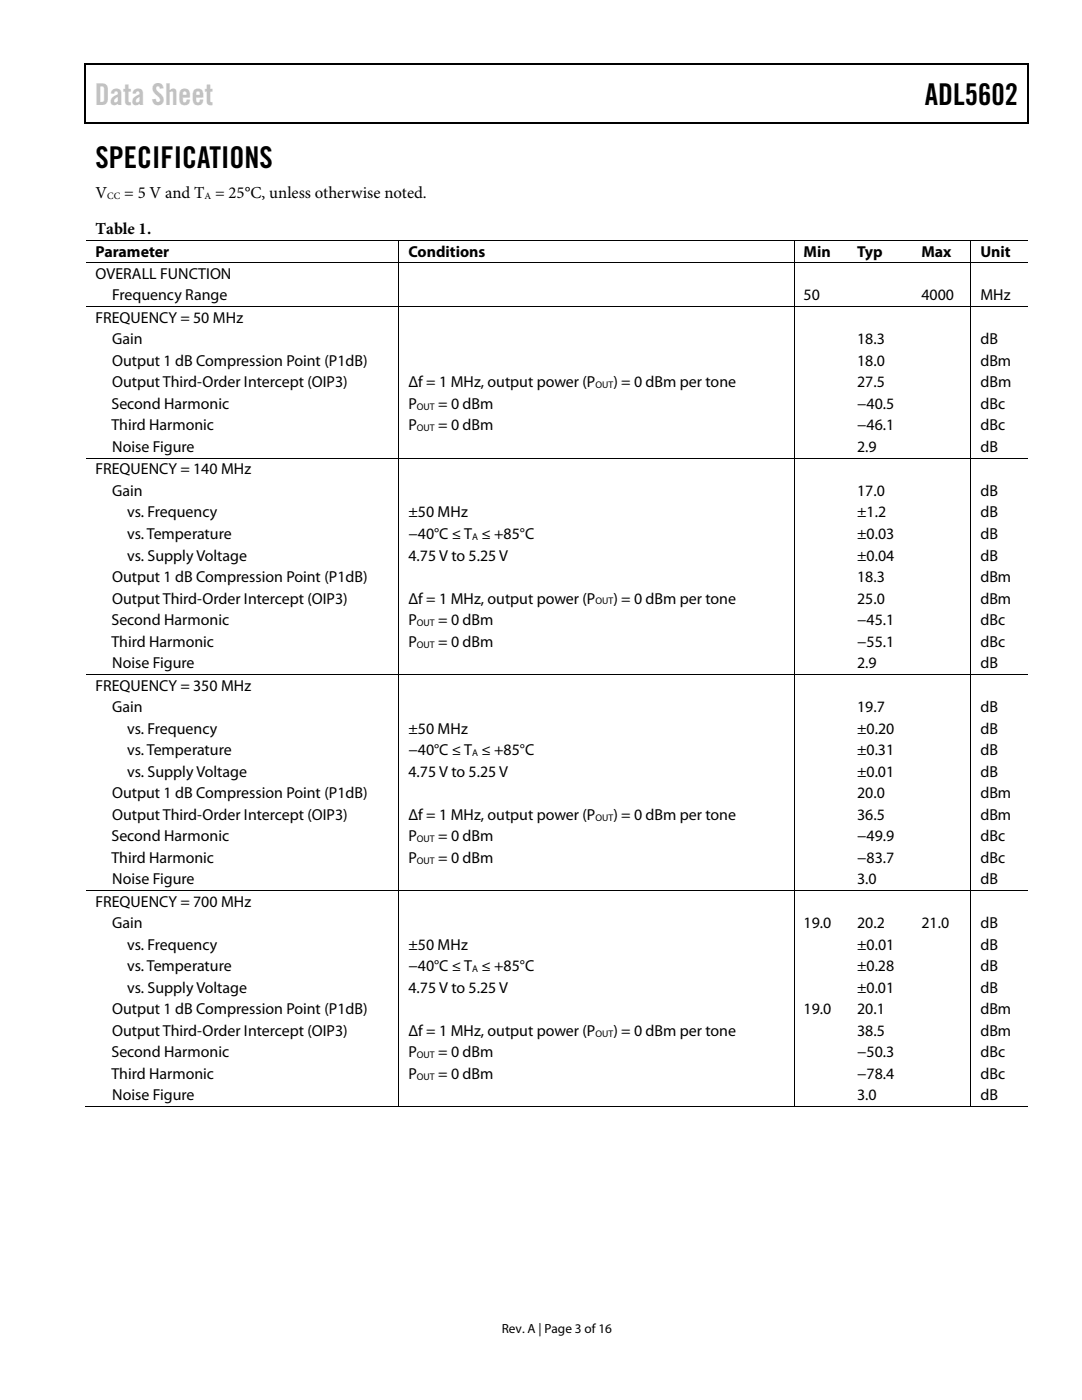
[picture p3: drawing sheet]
<svg xmlns="http://www.w3.org/2000/svg" width="216mm" height="279mm" viewBox="0 0 216 279" stroke-linecap="round" stroke-linejoin="round" font-family="sans-serif">
<defs><g id="words">
<text font-size="6" fill="#c1c1c1" x="18.9" y="21">Data Sheet</text>
<g font-size="6">
<text x="184.5" y="21">ADL5602</text>
<text x="19" y="33.6">SPECIFICATIONS</text>
</g>
<g font-size="3.3">
<text x="19" y="39.5">V</text>
<text x="24.8" y="39.5">= 5 V and T = 25°C, unless otherwise noted.</text>
<text x="19.1" y="46.6">Table 1.</text>
</g>
<g font-size="3.2">
<text x="19" y="51.2">Parameter</text>
<text x="81.5" y="51.2">Conditions</text>
<text x="160.4" y="51.2">Min</text>
<text x="171" y="51.2">Typ</text>
<text x="183.9" y="51.2">Max</text>
<text x="195.6" y="51.2">Unit</text>
<text x="19" y="55.6">OVERALL FUNCTION</text>
<text x="22.4" y="59.9">Frequency Range</text>
<text x="160.4" y="59.9">50</text>
<text x="183.9" y="59.9">4000</text>
<text x="195.6" y="59.9">MHz</text>
<text x="19" y="64.4">FREQUENCY = 50 MHz</text>
<text x="22.4" y="68.7">Gain</text>
<text x="171" y="68.7">18.3</text>
<text x="195.6" y="68.7">dB</text>
<text x="22.4" y="73">Output 1 dB Compression Point (P1dB)</text>
<text x="22.4" y="77.3">Output Third-Order Intercept (OIP3)</text>
<text x="81.5" y="77.3">Δf = 1 MHz, output power (P</text>
<text x="122.4" y="77.3">) = 0 dBm per tone</text>
<text x="171" y="73">18.0</text>
<text x="171" y="77.3">27.5</text>
<text x="195.6" y="73">dBm</text>
<text x="195.6" y="77.3">dBm</text>
<text x="22.2" y="81.6">Second Harmonic</text>
<text x="81.5" y="81.6">P</text>
<text x="87.4" y="81.6">= 0 dBm</text>
<text x="171" y="81.6">−40.5</text>
<text x="195.6" y="81.6">dBc</text>
<text x="22.2" y="85.9">Third Harmonic</text>
<text x="81.5" y="85.9">P</text>
<text x="87.4" y="85.9">= 0 dBm</text>
<text x="171" y="85.9">−46.1</text>
<text x="195.6" y="85.9">dBc</text>
<text x="19" y="94.7">FREQUENCY = 140 MHz</text>
<text x="22.4" y="90.2">Noise Figure</text>
<text x="171" y="90.2">2.9</text>
<text x="195.6" y="90.2">dB</text>
<text x="22.4" y="99">Gain</text>
<text x="171" y="99">17.0</text>
<text x="195.6" y="99">dB</text>
<text x="25.4" y="103.3">vs. Frequency</text>
<text x="25.4" y="107.6">vs. Temperature</text>
<text x="81.5" y="107.6">−40°C ≤ T ≤ +85°C</text>
<text x="81.5" y="103.3">±50 MHz</text>
<text x="171" y="107.6">±0.03</text>
<text x="171" y="103.3">±1.2</text>
<text x="195.6" y="107.6">dB</text>
<text x="195.6" y="103.3">dB</text>
<text x="25.4" y="111.9">vs. Supply Voltage</text>
<text x="81.5" y="111.9">4.75 V to 5.25 V</text>
<text x="171" y="111.9">±0.04</text>
<text x="195.6" y="111.9">dB</text>
<text x="22.4" y="116.2">Output 1 dB Compression Point (P1dB)</text>
<text x="171" y="116.2">18.3</text>
<text x="195.6" y="116.2">dBm</text>
<text x="22.2" y="124.8">Second Harmonic</text>
<text x="22.4" y="120.5">Output Third-Order Intercept (OIP3)</text>
<text x="81.5" y="120.5">Δf = 1 MHz, output power (P</text>
<text x="81.5" y="124.8">P</text>
<text x="87.4" y="124.8">= 0 dBm</text>
<text x="122.4" y="120.5">) = 0 dBm per tone</text>
<text x="171" y="120.5">25.0</text>
<text x="171" y="124.8">−45.1</text>
<text x="195.6" y="120.5">dBm</text>
<text x="195.6" y="124.8">dBc</text>
<text x="22.2" y="129.1">Third Harmonic</text>
<text x="81.5" y="129.1">P</text>
<text x="87.4" y="129.1">= 0 dBm</text>
<text x="171" y="129.1">−55.1</text>
<text x="195.6" y="129.1">dBc</text>
<text x="19" y="137.8">FREQUENCY = 350 MHz</text>
<text x="22.4" y="133.3">Noise Figure</text>
<text x="171" y="133.3">2.9</text>
<text x="195.6" y="133.3">dB</text>
<text x="22.4" y="142.1">Gain</text>
<text x="171" y="142.1">19.7</text>
<text x="195.6" y="142.1">dB</text>
<text x="25.4" y="146.4">vs. Frequency</text>
<text x="81.5" y="146.4">±50 MHz</text>
<text x="171" y="146.4">±0.20</text>
<text x="195.6" y="146.4">dB</text>
<text x="25.4" y="150.7">vs. Temperature</text>
<text x="25.4" y="155">vs. Supply Voltage</text>
<text x="81.5" y="155">4.75 V to 5.25 V</text>
<text x="81.5" y="150.7">−40°C ≤ T ≤ +85°C</text>
<text x="171" y="150.7">±0.31</text>
<text x="171" y="155">±0.01</text>
<text x="195.6" y="150.7">dB</text>
<text x="195.6" y="155">dB</text>
<text x="22.4" y="159.3">Output 1 dB Compression Point (P1dB)</text>
<text x="171" y="159.3">20.0</text>
<text x="195.6" y="159.3">dBm</text>
<text x="22.2" y="167.9">Second Harmonic</text>
<text x="22.4" y="163.6">Output Third-Order Intercept (OIP3)</text>
<text x="81.5" y="163.6">Δf = 1 MHz, output power (P</text>
<text x="81.5" y="167.9">P</text>
<text x="87.4" y="167.9">= 0 dBm</text>
<text x="122.4" y="163.6">) = 0 dBm per tone</text>
<text x="171" y="167.9">−49.9</text>
<text x="171" y="163.6">36.5</text>
<text x="195.6" y="167.9">dBc</text>
<text x="195.6" y="163.6">dBm</text>
<text x="22.2" y="172.2">Third Harmonic</text>
<text x="81.5" y="172.2">P</text>
<text x="87.4" y="172.2">= 0 dBm</text>
<text x="171" y="172.2">−83.7</text>
<text x="195.6" y="172.2">dBc</text>
<text x="22.4" y="176.5">Noise Figure</text>
<text x="171" y="176.5">3.0</text>
<text x="195.6" y="176.5">dB</text>
<text x="19" y="181">FREQUENCY = 700 MHz</text>
<text x="22.4" y="185.3">Gain</text>
<text x="160.4" y="185.3">19.0</text>
<text x="171" y="185.3">20.2</text>
<text x="183.9" y="185.3">21.0</text>
<text x="195.6" y="185.3">dB</text>
<text x="25.4" y="189.5">vs. Frequency</text>
<text x="81.5" y="189.5">±50 MHz</text>
<text x="171" y="189.5">±0.01</text>
<text x="195.6" y="189.5">dB</text>
<text x="25.4" y="193.8">vs. Temperature</text>
<text x="81.5" y="193.8">−40°C ≤ T ≤ +85°C</text>
<text x="171" y="193.8">±0.28</text>
<text x="195.6" y="193.8">dB</text>
<text x="22.4" y="202.4">Output 1 dB Compression Point (P1dB)</text>
<text x="25.4" y="198.1">vs. Supply Voltage</text>
<text x="81.5" y="198.1">4.75 V to 5.25 V</text>
<text x="160.4" y="202.4">19.0</text>
<text x="171" y="198.1">±0.01</text>
<text x="171" y="202.4">20.1</text>
<text x="195.6" y="198.1">dB</text>
<text x="195.6" y="202.4">dBm</text>
<text x="22.4" y="206.7">Output Third-Order Intercept (OIP3)</text>
<text x="81.5" y="206.7">Δf = 1 MHz, output power (P</text>
<text x="122.4" y="206.7">) = 0 dBm per tone</text>
<text x="171" y="206.7">38.5</text>
<text x="195.6" y="206.7">dBm</text>
<text x="22.2" y="211">Second Harmonic</text>
<text x="22.2" y="215.3">Third Harmonic</text>
<text x="81.5" y="215.3">P</text>
<text x="81.5" y="211">P</text>
<text x="87.4" y="211">= 0 dBm</text>
<text x="87.4" y="215.3">= 0 dBm</text>
<text x="171" y="211">−50.3</text>
<text x="171" y="215.3">−78.4</text>
<text x="195.6" y="211">dBc</text>
<text x="195.6" y="215.3">dBc</text>
<text x="22.4" y="219.6">Noise Figure</text>
<text x="171" y="219.6">3.0</text>
<text x="195.6" y="219.6">dB</text>
</g>
<text font-size="2.6" x="100.1" y="266">Rev. A | Page 3 of 16</text>
<g font-size="1.9">
<text x="21.4" y="39.7">CC</text>
<text x="40.8" y="39.7">A</text>
<text x="118.8" y="77.5">OUT</text>
<text x="83.2" y="81.8">OUT</text>
<text x="83.2" y="86.1">OUT</text>
<text x="94.2" y="107.7">A</text>
<text x="83.2" y="124.9">OUT</text>
<text x="118.8" y="120.6">OUT</text>
<text x="83.2" y="129.2">OUT</text>
<text x="94.2" y="150.9">A</text>
<text x="118.8" y="163.8">OUT</text>
<text x="83.2" y="168.1">OUT</text>
<text x="83.2" y="172.4">OUT</text>
<text x="94.2" y="194">A</text>
<text x="118.8" y="206.9">OUT</text>
<text x="83.2" y="211.2">OUT</text>
<text x="83.2" y="215.5">OUT</text>
</g>
</g></defs>
<g fill="#000">
<path d="M16.9 12.7h.2v1h-.2zM16.9 12.7h.2v.3h-.2zM82.5 12.7h.3v.3h-.3zM205.1 12.7h.2v1h-.2zM205.1 12.7h.2v.3h-.2zM16.9 24.4h.2v.3h-.2zM82.3 24.4h.2v.3h-.2zM205.1 24.4h.2v.3h-.2zM79.5 47.8h.2v.2h-.2zM79.5 52.4h.2v.1h-.2zM158.4 47.8h.1v.2h-.1zM158.4 52.4h.1v.1h-.1z"/>
<path d="M169.1 47.8h.2v.2h-.2zM169.1 52.4h.2v.1h-.2zM181.9 47.8h.2v.2h-.2zM181.9 52.4h.2v.1h-.2zM193.6 47.8h.2v.2h-.2zM193.6 52.4h.2v.1h-.2zM79.5 61.1h.2v.2h-.2zM158.4 61.1h.1v.2h-.1zM169.1 61.1h.2v.2h-.2zM181.9 61.1h.2v.2h-.2zM193.6 61.1h.2v.2h-.2zM79.5 91.4h.2v.1h-.2z"/>
<path d="M158.4 91.4h.1v.1h-.1zM169.1 91.4h.2v.1h-.2zM181.9 91.4h.2v.1h-.2zM193.6 91.4h.2v.1h-.2zM79.5 134.5h.2v.2h-.2zM158.4 134.5h.1v.2h-.1zM169.1 134.5h.2v.2h-.2zM181.9 134.5h.2v.2h-.2zM193.6 134.5h.2v.2h-.2zM79.5 177.7h.2v.1h-.2zM158.4 177.7h.1v.1h-.1zM169.1 177.7h.2v.1h-.2z"/>
<path d="M181.9 177.7h.2v.1h-.2zM193.6 177.7h.2v.1h-.2zM79.5 220.8h.2v.2h-.2zM158.4 220.8h.1v.2h-.1zM168.9 220.8h.1v.2h-.1zM181.7 220.8h.2v.2h-.2zM193.6 220.8h.2v.2h-.2z"/>
</g>
<path d="M17 13.7v10.7M17.1 12.8h65.4M82.8 12.8h122.3M205.2 13.7v10.7M17.1 24.5h188" fill="none" stroke="#000" stroke-width=".25"/>
<g fill="none" stroke="#000" stroke-width=".2">
<path d="M17.1 47.9h62.4M17.1 52.5h62.4M79.6 48v4.4M79.6 52.5v8.6M79.7 47.9h78.7M79.7 52.5h78.7M158.5 48v4.4M158.5 52.5v8.6M158.5 47.9h10.6M158.5 52.5h10.6M169.3 47.9h12.6M169.3 52.5h12.6"/>
<path d="M182.1 47.9h11.5M182.1 52.5h11.5M193.7 48v4.4M193.7 52.5v8.6M193.8 47.9h11.3M193.8 52.5h11.3M17.1 61.2h62.4M79.6 61.3v30.1M79.7 61.2h78.7M158.5 61.3v30.1M158.5 61.2h10.6M169.3 61.2h12.6"/>
<path d="M182.1 61.2h11.5M193.7 61.3v30.1M193.8 61.2h11.3M17.1 91.5h62.4M79.6 91.5v43M79.7 91.5h78.7M158.5 91.5v43M158.5 91.5h10.6M169.3 91.5h12.6M182.1 91.5h11.5M193.7 91.5v43M193.8 91.5h11.3"/>
<path d="M17.1 134.6h62.4M79.6 134.7v43M79.7 134.6h78.7M158.5 134.7v43M158.5 134.6h10.6M169.3 134.6h12.6M182.1 134.6h11.5M193.7 134.7v43M193.8 134.6h11.3M17.1 177.8h62.4M79.6 177.8v43M79.7 177.8h78.7"/>
<path d="M158.5 177.8v43M158.5 177.8h10.6M169.3 177.8h12.6M182.1 177.8h11.5M193.7 177.8v43M193.8 177.8h11.3M16.9 220.9h62.6M79.7 220.9h78.7M158.5 220.9h35.1M193.8 220.9h11.3"/>
</g>
<use href="#words"/>
</svg>
